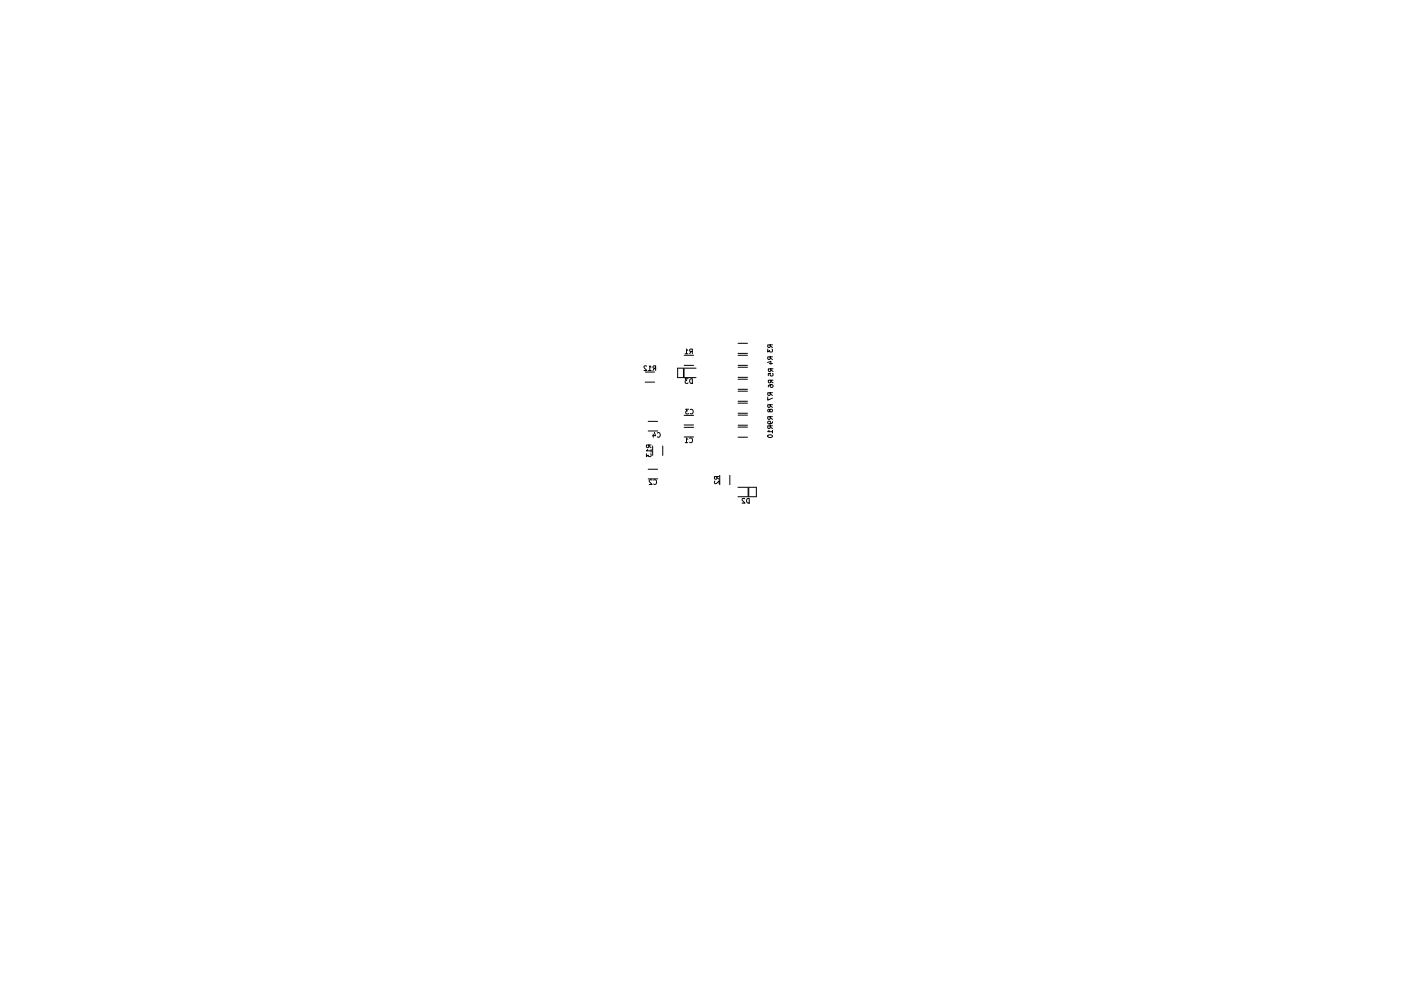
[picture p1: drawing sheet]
<svg xmlns="http://www.w3.org/2000/svg" width="297mm" height="210mm" viewBox="0 0 297 210" stroke-linecap="round" stroke-linejoin="round" font-family="sans-serif">
<g fill="none" stroke="#000" stroke-width=".21">
<path d="M136.8 78.9h2M137.1 77.7l-.4-.1-.2 .3 .7 .7h-.7M137.5 78.6h.6M138.1 77.9l-.3-.3v1M138.8 78.1l-.4 .5M139 78.1h-.5v-.4l.5-.1v1M144.9 78.2v1.8M145 78.2v1.8M145.1 77.5h1.9M145.1 75.4h1.9M145.3 75.1h.5M145.8 74.3l-.3-.2v1"/>
<path d="M146.6 74.6l-.4 .5M146.8 74.6l-.5-.1v-.4h.5v1M147.6 78.1h-3.9v2h3.9M156.5 77.5h2M156.5 75.4h2M156.5 75h2M156.5 72.8h2M156.5 77.9h2M162.7 76.9l.7-.2v.6M162.8 74.1v.6l.4-.3 .1 .2h.4v-.5M163.1 77.1h.7M163.3 73.2v.4l-.4 .1-.1-.5h1"/>
<path d="M163.3 75.7v.5h-.4l-.1-.5h1M163.3 73.4l.5 .3M163.3 75.9l.5 .4M163.4 78.3v.4l-.4 .1-.1-.5h1M163.4 78.5l.5 .3M163.8 79.2v.5h-.5l.1-.5-.5 .1v.4M136.8 81.1h2M137 96.3v.6l.4-.3 .1 .2h.5v-.5M137.3 95.4l-.3 .2h1M137.4 99.6h2M137.4 91.4h2M137.4 89.4h2"/>
<path d="M137.6 94.4l-.1 .5h-.4l-.1-.5h1M137.6 94.6l.4 .4M138 95.4v.5M138.4 94.6v2M138.5 92.1v.7M138.7 91.7l.3 .7h-.6M139.4 91.9a.44 .44 0 0 1 .6 .4 .44 .44 0 0 1-.6 .4M140.5 94.6v2M145.1 90.7h1.9M145.1 92.7h1.9M145.1 90.2h1.9M145.1 88.1h1.9"/>
<path d="M145.3 93.9h.5M145.8 93.2l-.3-.3v1M145.9 80.3h-.6l.3 .4-.3 .1v.5h.6M146 86.8h-.6l.3 .4-.3 .1v.4h.6M146.2 93a.44 .44 0 0 1 .6 .4 .44 .44 0 0 1-.6 .4M146.3 80.5l.5-.2v1a.52 .52 0 0 1-.5-.2 .52 .52 0 0 1 0-.6zM146.3 86.9a.44 .44 0 0 1 .7 .4 .44 .44 0 0 1-.7 .4M156.5 80.1h2M156.5 82.6h2M156.5 80.5h2M156.5 85.1h2M156.5 83h2"/>
<path d="M156.5 87.7h2M156.5 85.5h2M156.5 90.2h2M156.5 88.1h2M156.5 92.8h2M156.5 90.6h2M162.8 84.2v.7l1-.4M162.9 92.3a.48 .48 0 0 1 .5-.1 .48 .48 0 0 1 .3 .5 .49 .49 0 0 1-.5 .2 .49 .49 0 0 1-.4-.5zM163.1 91.3l-.3 .3h1M163.2 87l-.3-.1-.1 .4h.3l.3-.5 .4 .2-.2 .4-.4-.2M163.3 83.3v.5l-.4 .1-.1-.6h1M163.3 85.9v.4l-.4 .1-.1-.5h1"/>
<path d="M163.3 88.4v.5h-.4l-.1-.5h1M163.3 90.3v.5l-.4 .1-.1-.6h1M163.3 83.6l.5 .3M163.3 86.1l.5 .3M163.3 88.6l.5 .4M163.3 90.6l.5 .3M163.4 80.7v.4l-.4 .1-.1-.5h1M163.4 80.9l.5 .3M163.5 81.6l-.2 .2v.3h.5l.1-.3-.2-.2-.6 .1-.2 .4M163.8 89.5l-.3 .4h-.5l-.2-.2 .1-.3 .4 .1 .1 .2-.2 .2M163.8 91.3v.6M137.4 101.6h2"/>
<path d="M138.2 101.9l-.4-.1-.2 .3 .7 .7h-.7M138.6 101.9a.44 .44 0 0 1 .6 .4 .44 .44 0 0 1-.6 .4M151.6 102.1l-.1 .3 .3 .2 .7-.6v.6M152 101.1l-.1 .5h-.3l-.1-.5h1M152 101.3l.5 .4M152.6 100.8v2M154.7 100.8v2M156.5 103.4h3.9v2h-3.9M157.9 105.8l-.4-.1-.2 .3 .6 .7h-.6M158.4 105.9l.5-.2v1a.52 .52 0 0 1-.6-.2 .52 .52 0 0 1 .1-.6zM158.6 103.5v1.8M158.7 103.5v1.8"/>
</g>
</svg>
